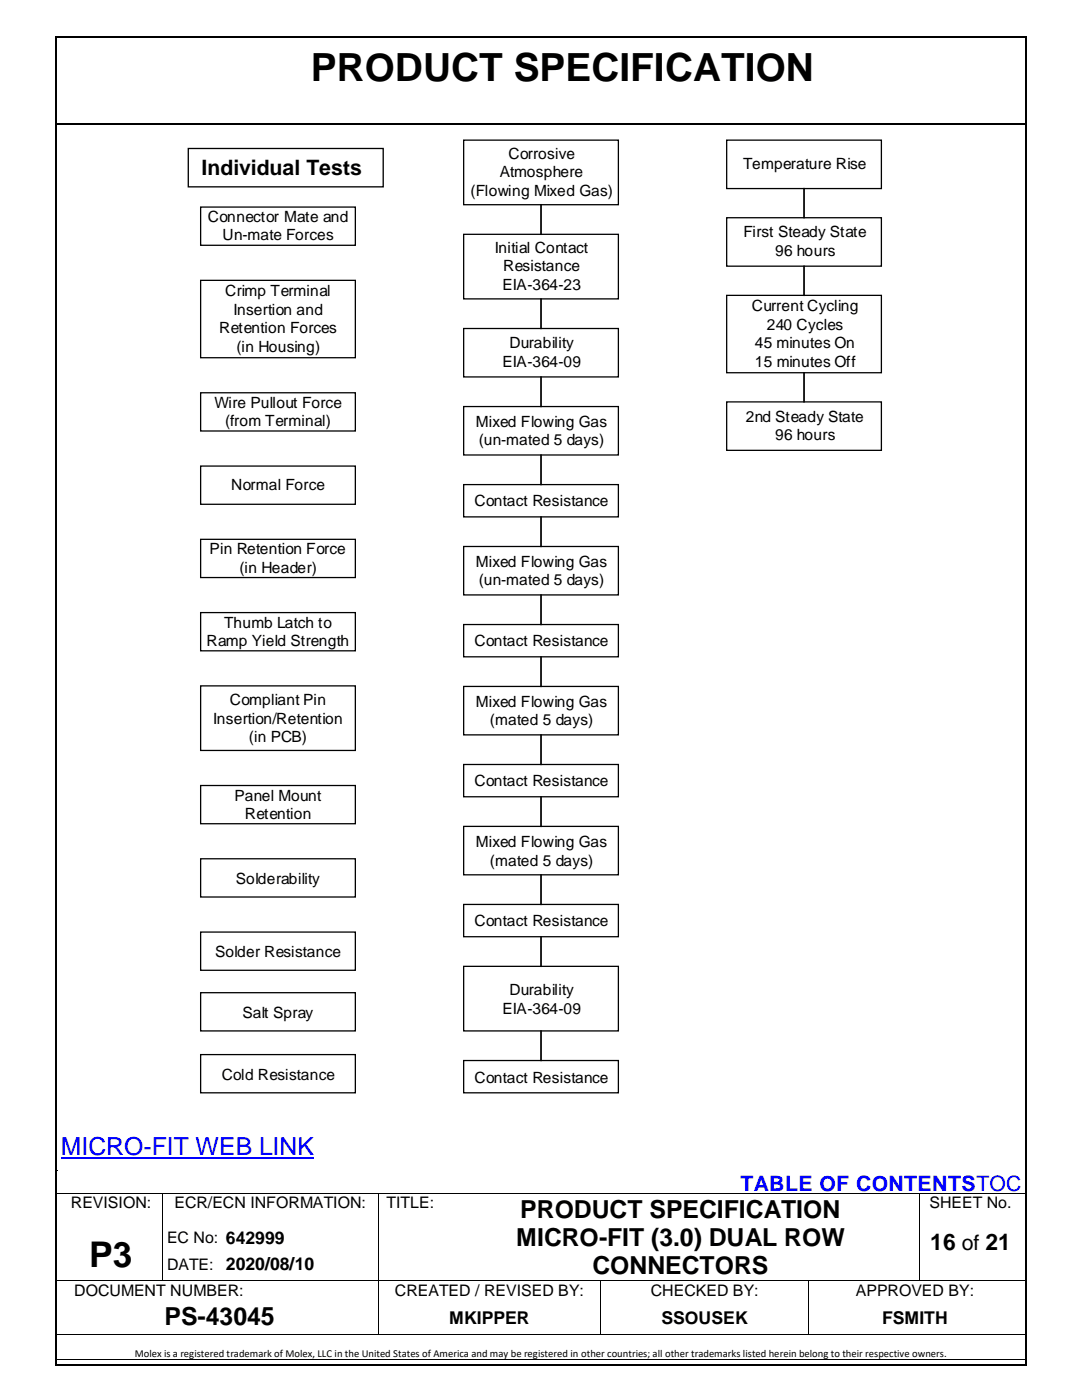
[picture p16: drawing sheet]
<svg xmlns="http://www.w3.org/2000/svg" width="216mm" height="279mm" viewBox="0 0 216 279" stroke-linecap="round" stroke-linejoin="round" font-family="sans-serif">
<defs><g id="words">
<text font-size="7.7" x="62" y="16.1">PRODUCT SPECIFICATION</text>
<text font-size="7.1" x="17.8" y="252.8">P3</text>
<text font-size="5" fill="#00f" x="12.1" y="230.4">MICRO-FIT WEB LINK</text>
<g font-size="5">
<text x="103.8" y="243">PRODUCT SPECIFICATION</text>
<text x="103" y="248.7">MICRO-FIT (3.0) DUAL ROW</text>
<text x="118.2" y="254.3">CONNECTORS</text>
<text x="32.8" y="264.4">PS-43045</text>
</g>
<text font-size="4.6" x="185.6" y="249.4">16 of 21</text>
<text font-size="4.2" x="40.2" y="35">Individual Tests</text>
<text font-size="4.2" fill="#00f" x="147.7" y="237.7">TABLE OF CONTENTSTOC</text>
<g font-size="3.5">
<text x="89.6" y="264.2">MKIPPER</text>
<text x="132" y="264.2">SSOUSEK</text>
<text x="176" y="264.2">FSMITH</text>
</g>
<g font-size="3.2">
<text x="14.1" y="241.2">REVISION:</text>
<text x="34.8" y="241.2">ECR/ECN INFORMATION:</text>
<text x="77.1" y="241.2">TITLE:</text>
<text x="185.5" y="241.2">SHEET No.</text>
<text x="33.3" y="248.1">EC No: 642999</text>
<text x="33.3" y="253.4">DATE: 2020/08/10</text>
<text x="14.8" y="258.6">DOCUMENT NUMBER:</text>
<text x="78.8" y="258.6">CREATED / REVISED BY:</text>
<text x="129.9" y="258.6">CHECKED BY:</text>
<text x="170.8" y="258.6">APPROVED BY:</text>
</g>
<g font-size="3.1">
<text x="99.7" y="35.3">Atmosphere</text>
<text x="101.5" y="31.6">Corrosive</text>
<text x="148.3" y="33.7">Temperature Rise</text>
<text x="93.9" y="39.1">(Flowing Mixed Gas)</text>
<text x="41.5" y="44.2">Connector Mate and</text>
<text x="44.4" y="47.9">Un-mate Forces</text>
<text x="148.4" y="47.4">First Steady State</text>
<text x="98.7" y="50.5">Initial Contact</text>
<text x="154.6" y="51.1">96 hours</text>
<text x="44.9" y="59.1">Crimp Terminal</text>
<text x="100.3" y="57.9">EIA-364-23</text>
<text x="100.4" y="54.2">Resistance</text>
<text x="46.6" y="62.8">Insertion and</text>
<text x="150" y="62.1">Current Cycling</text>
<text x="153" y="65.8">240 Cycles</text>
<text x="43.7" y="66.5">Retention Forces</text>
<text x="47.2" y="70.2">(in Housing)</text>
<text x="101.6" y="69.5">Durability</text>
<text x="150.6" y="69.5">45 minutes On</text>
<text x="100.3" y="73.2">EIA-364-09</text>
<text x="150.6" y="73.2">15 minutes Off</text>
<text x="42.8" y="81.3">Wire Pullout Force</text>
<text x="44.9" y="85.1">(from Terminal)</text>
<text x="94.9" y="85.1">Mixed Flowing Gas</text>
<text x="95.5" y="88.8">(un-mated 5 days)</text>
<text x="148.8" y="84.2">2nd Steady State</text>
<text x="154.6" y="87.9">96 hours</text>
<text x="46.1" y="97.9">Normal Force</text>
<text x="94.7" y="101">Contact Resistance</text>
<text x="41.8" y="110.6">Pin Retention Force</text>
<text x="94.9" y="113.1">Mixed Flowing Gas</text>
<text x="47.8" y="114.4">(in Header)</text>
<text x="95.5" y="116.8">(un-mated 5 days)</text>
<text x="44.8" y="125.3">Thumb Latch to</text>
<text x="41.2" y="129">Ramp Yield Strength</text>
<text x="94.7" y="128.9">Contact Resistance</text>
<text x="45.9" y="140.7">Compliant Pin</text>
<text x="94.9" y="141.1">Mixed Flowing Gas</text>
<text x="42.5" y="144.4">Insertion/Retention</text>
<text x="49.7" y="148.1">(in PCB)</text>
<text x="97.8" y="144.8">(mated 5 days)</text>
<text x="46.8" y="159.8">Panel Mount</text>
<text x="94.7" y="156.9">Contact Resistance</text>
<text x="48.9" y="163.5">Retention</text>
<text x="94.9" y="169">Mixed Flowing Gas</text>
<text x="97.8" y="172.7">(mated 5 days)</text>
<text x="47.1" y="176.3">Solderability</text>
<text x="94.7" y="184.9">Contact Resistance</text>
<text x="43" y="191">Solder Resistance</text>
<text x="48.4" y="203.1">Salt Spray</text>
<text x="100.3" y="202.3">EIA-364-09</text>
<text x="101.6" y="198.6">Durability</text>
<text x="44.2" y="215.5">Cold Resistance</text>
<text x="94.7" y="216.1">Contact Resistance</text>
</g>
<text font-size="2.1" x="26.9" y="270.8">Molex is a registered trademark of Molex, LLC in the United States of America and may be registered in other countries; all other trademarks listed herein belong to their respective owners.</text>
</g></defs>
<g fill="#000">
<path d="M11.4 24.6h.4v.3h-.4z" fill-rule="evenodd"/>
<path d="M11.4 24.6h.4v.3h-.4z" fill-rule="evenodd"/>
<path d="M203 24.6h.3v.3h-.3z" fill-rule="evenodd"/>
<path d="M203 24.6h.3v.3h-.3z" fill-rule="evenodd"/>
<path d="M11.4 233.6h.2v.2h-.2z" fill-rule="evenodd"/>
<path d="M11.4 238h.2v.2h-.2z" fill-rule="evenodd"/>
<path d="M11.4 238h.2v.2h-.2z" fill-rule="evenodd"/>
<path d="M32.3 238h.1v.2h-.1z" fill-rule="evenodd"/>
<path d="M75.5 238h.1v.2h-.1z" fill-rule="evenodd"/>
<path d="M88.2 238h.2v.2h-.2z" fill-rule="evenodd"/>
<path d="M108 238h.1v.2h-.1z" fill-rule="evenodd"/>
<path d="M183.4 238h.2v.2h-.2z" fill-rule="evenodd"/>
<path d="M11.4 255.4h.2v.2h-.2z" fill-rule="evenodd"/>
<path d="M11.4 255.4h.2v.2h-.2z" fill-rule="evenodd"/>
<path d="M32.3 244.8h.1v.2h-.1z" fill-rule="evenodd"/>
<path d="M32.3 249h.1v.1h-.1z" fill-rule="evenodd"/>
<path d="M32.3 255.4h.1v.2h-.1z" fill-rule="evenodd"/>
<path d="M45.1 255.4h.2v.2h-.2z" fill-rule="evenodd"/>
<path d="M75.5 244.8h.1v.2h-.1z" fill-rule="evenodd"/>
<path d="M75.5 249h.1v.1h-.1z" fill-rule="evenodd"/>
<path d="M75.5 255.4h.1v.2h-.1z" fill-rule="evenodd"/>
<path d="M88.2 255.4h.2v.2h-.2z" fill-rule="evenodd"/>
<path d="M119.8 255.4h.2v.2h-.2z" fill-rule="evenodd"/>
<path d="M161.3 255.4h.2v.2h-.2z" fill-rule="evenodd"/>
<path d="M183.4 244.8h.2v.2h-.2z" fill-rule="evenodd"/>
<path d="M183.4 249h.2v.1h-.2z" fill-rule="evenodd"/>
<path d="M183.4 255.4h.2v.2h-.2z" fill-rule="evenodd"/>
<path d="M11.4 266.1h.2v.2h-.2z" fill-rule="evenodd"/>
<path d="M11.4 271.3h.2v.2h-.2z" fill-rule="evenodd"/>
<path d="M11.4 271.3h.2v.2h-.2z" fill-rule="evenodd"/>
<path d="M75.5 266.1h.1v.2h-.1z" fill-rule="evenodd"/>
<path d="M119.8 266.1h.2v.2h-.2z" fill-rule="evenodd"/>
<path d="M161.3 266.1h.2v.2h-.2z" fill-rule="evenodd"/>
<path d="M203.8 266.1h.2v.2h-.2z" fill-rule="evenodd"/>
<path d="M203.8 271.3h.2v.2h-.2z" fill-rule="evenodd"/>
<path d="M203.8 271.3h.2v.2h-.2z" fill-rule="evenodd"/>
<path d="M204 266.1h.2v.2h-.2z" fill-rule="evenodd"/>
<path d="M204.2 266.1h.3v.2h-.3z" fill-rule="evenodd"/>
</g>
<g fill="none" stroke="#000" stroke-width=".34">
<path d="M11.8 24.7h192.7M160.4 37.6v5.9M108 40.9v5.9M108 59.6v6M160.4 53.1v5.8M108 75.2v5.9M160.4 74.4v5.8M108 90.8v5.9M108 103.2v5.9M108 118.7v5.9M108 131.1v5.9M108 146.7v5.9"/>
<path d="M108 159v5.9M108 174.6v5.9M108 186.9v6M108 205.7v6"/>
</g>
<path d="M12.1 231.1h50.5" fill="none" stroke="#00f" stroke-width=".38"/>
<g fill="none" stroke="#000" stroke-width=".2">
<path d="M11.6 238.1h20.7M32.4 238.2v6.6M32.4 238.1h43.1M75.5 238.2v6.6M75.6 238.1h12.6M88.4 238.1h19.6M108.1 238.1h75.3M183.5 238.2v6.6M183.6 238.1h20.9M11.6 255.5h20.7M32.4 245v4M32.4 249.1v6.3"/>
<path d="M32.4 255.5h12.7M45.3 255.5h30.2M75.5 245v4M75.5 249.1v6.3M75.5 255.6v10.5M75.6 255.5h12.6M88.4 255.5h31.4M119.9 255.6v10.5M120 255.5h41.3M161.4 255.6v10.5M161.5 255.5h21.9M183.5 245v4"/>
<path d="M183.5 249.1v6.3M183.6 255.5h20.9M11.6 266.2h63.9M11.6 271.4h192.9M75.6 266.2h44.2M120 266.2h41.3M161.5 266.2h42.3"/>
</g>
<g fill="none" stroke="#000" stroke-width=".26">
<path d="M92.5 28h30.9v12.9h-30.9zM145 28h30.9v9.6h-30.9zM40 41.3h30.9v7.7h-30.9zM40 55.9h30.9v15.5h-30.9zM92.5 46.8h30.9v12.8h-30.9zM145 43.5h30.9v9.6h-30.9zM145 58.9h30.9v15.5h-30.9zM40 78.4h30.9v7.6h-30.9zM92.5 65.6h30.9v9.6h-30.9zM40 93h30.9v7.6h-30.9zM92.5 81.1h30.9v9.7h-30.9zM92.5 96.7h30.9v6.5h-30.9z"/>
<path d="M145 80.2h30.9v9.7h-30.9zM40 107.6h30.9v7.7h-30.9zM92.5 109.1h30.9v9.6h-30.9zM40 122.3h30.9v7.6h-30.9zM40 136.9h30.9v12.9h-30.9zM92.5 124.6h30.9v6.5h-30.9zM92.5 137h30.9v9.7h-30.9zM40 156.8h30.9v7.6h-30.9zM92.5 152.6h30.9v6.4h-30.9zM40 171.4h30.9v7.6h-30.9zM92.5 164.9h30.9v9.7h-30.9zM40 186h30.9v7.6h-30.9z"/>
<path d="M40 198.1h30.9v7.6h-30.9zM92.5 192.9h30.9v12.8h-30.9zM92.5 180.5h30.9v6.4h-30.9zM40 210.5h30.9v7.6h-30.9zM92.5 211.7h30.9v6.4h-30.9z"/>
</g>
<path d="M37.6 29.6h38.9v7.7h-38.9z" fill-rule="evenodd" fill="#fff"/>
<path d="M37.6 29.6h38.9v7.7h-38.9z" fill="none" stroke="#000" stroke-width=".26"/>
<g fill="#000">
<path d="M11.1 7.3h.3v.3h-.3z" fill-rule="evenodd"/>
<path d="M11.1 7.3h.3v.3h-.3z" fill-rule="evenodd"/>
<path d="M204.5 7.3h.3v.3h-.3z" fill-rule="evenodd"/>
<path d="M204.5 7.3h.3v.3h-.3z" fill-rule="evenodd"/>
<path d="M11.1 272.2h.3v.4h-.3z" fill-rule="evenodd"/>
<path d="M11.1 272.2h.3v.4h-.3z" fill-rule="evenodd"/>
<path d="M204.5 272.2h.3v.4h-.3z" fill-rule="evenodd"/>
<path d="M204.5 272.2h.3v.4h-.3z" fill-rule="evenodd"/>
</g>
<path d="M11.3 7.6v264.6M11.4 7.5h193.1M204.7 7.6v264.6M11.4 272.4h193.1" fill="none" stroke="#000" stroke-width=".34"/>
<use href="#words"/>
</svg>
